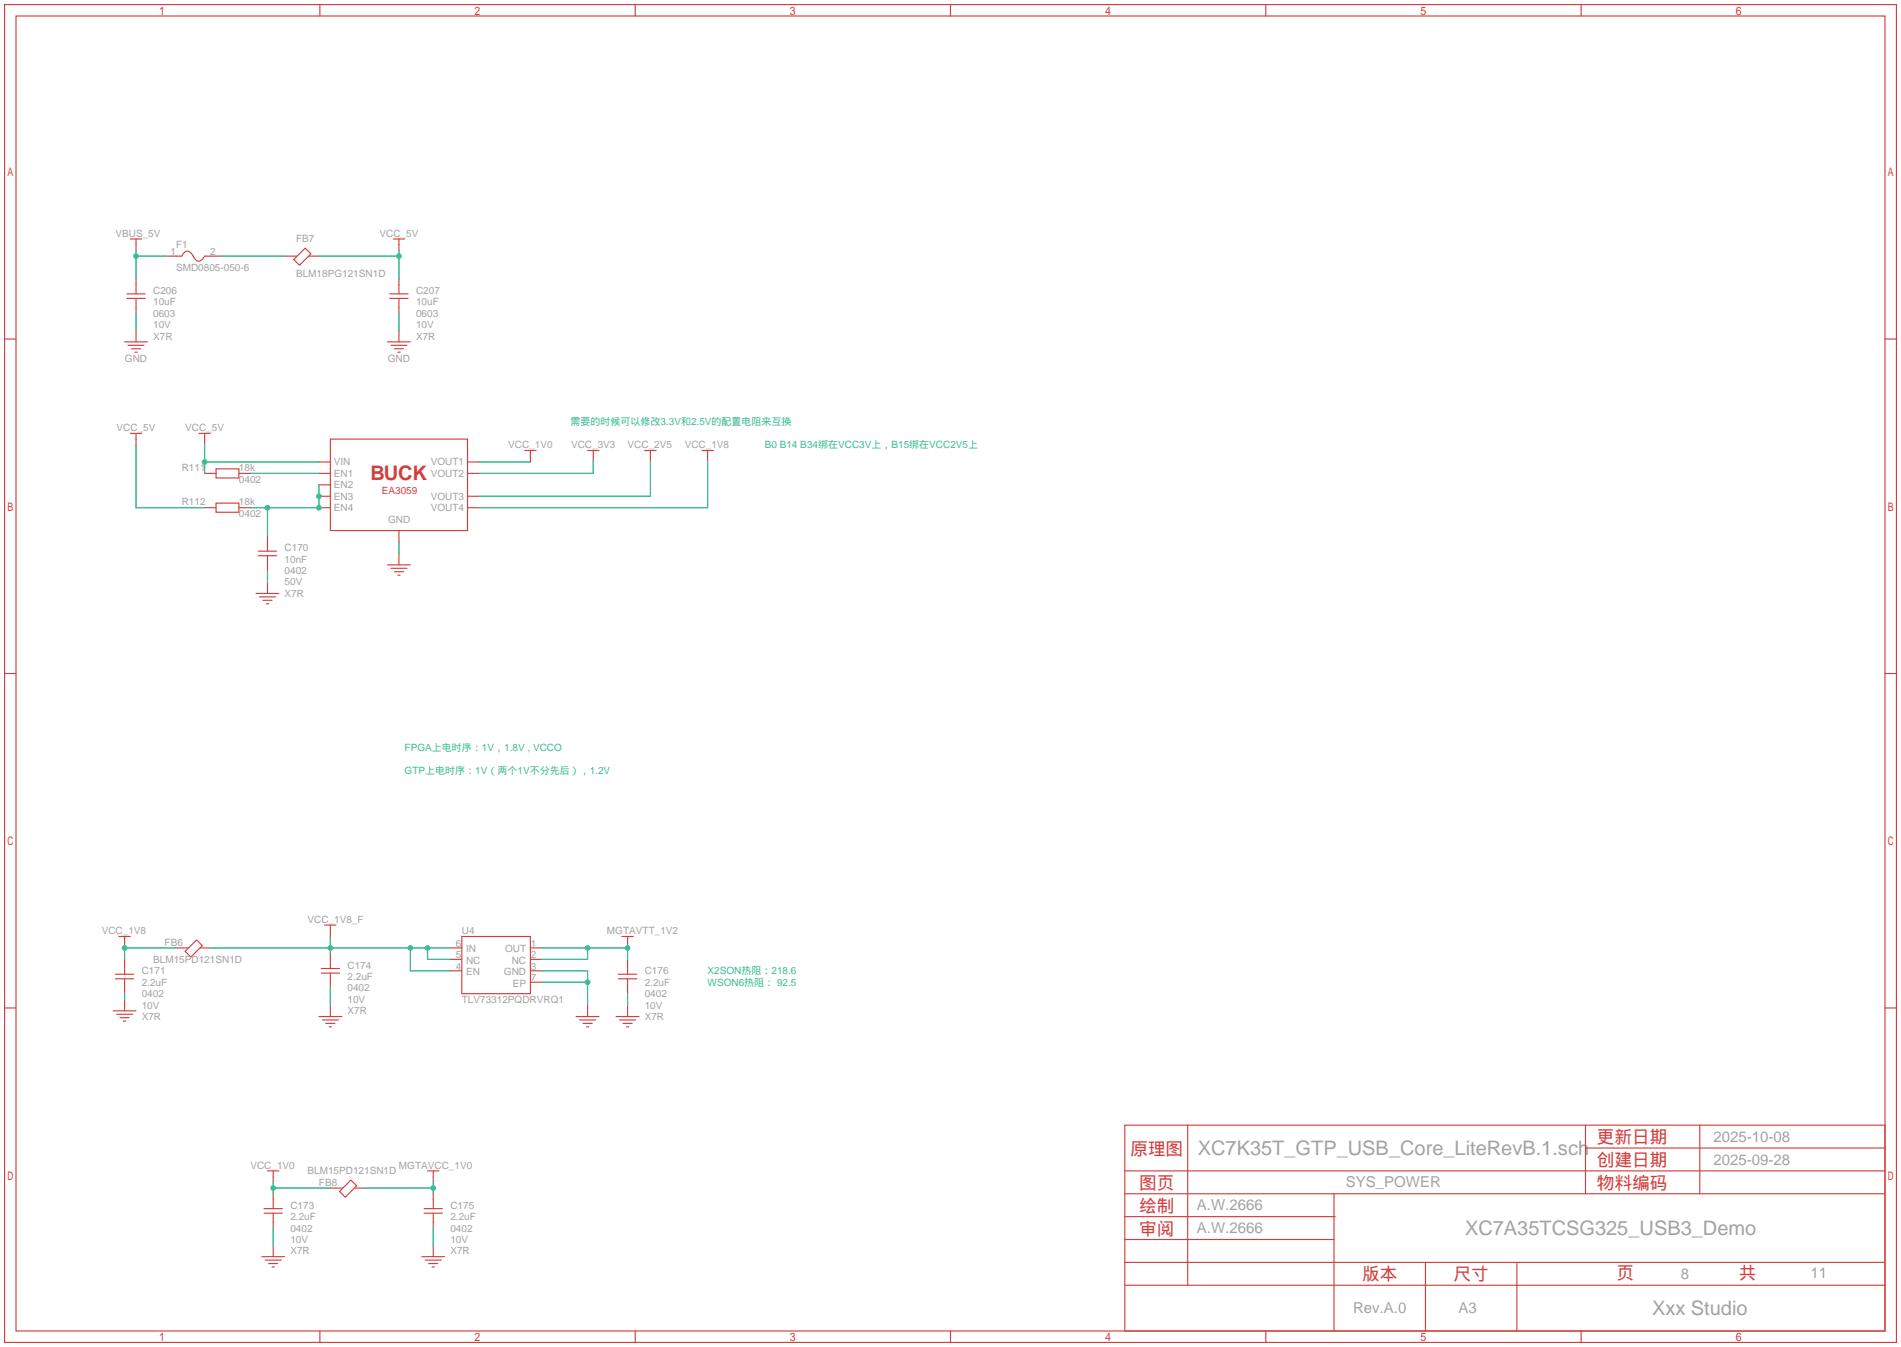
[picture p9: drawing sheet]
<svg xmlns="http://www.w3.org/2000/svg" width="422mm" height="299mm" viewBox="0 0 422 299" stroke-linecap="round" stroke-linejoin="round" font-family="sans-serif">
<defs><g id="words">
<text font-size="4.4" fill="#d43d3d" x="82.3" y="106.7">BUCK</text>
<g font-size="4.4" fill="#a2a2a2">
<text x="266.1" y="256.5">XC7K35T_GTP_USB_Core_LiteRevB.1.sch</text>
<text x="325.5" y="274.3">XC7A35TCSG325_USB3_Demo</text>
<text x="367.1" y="292.1">Xxx Studio</text>
</g>
<g font-size="3.9" fill="#d43d3d">
<text x="251.2" y="256.5">原理图</text>
<text x="354.8" y="253.9">更新日期</text>
<text x="354.8" y="259">创建日期</text>
<text x="253.1" y="269.2">绘制</text>
<text x="253.1" y="264.1">图页</text>
<text x="354.8" y="264.1">物料编码</text>
<text x="253.1" y="274.3">审阅</text>
<text x="302.7" y="284.4">版本</text>
<text x="323" y="284.4">尺寸</text>
<text x="359.2" y="284.2">页</text>
<text x="386.3" y="284.2">共</text>
</g>
<g font-size="3.3" fill="#a2a2a2">
<text x="380.7" y="253.6">2025-10-08</text>
<text x="299.1" y="263.8">SYS_POWER</text>
<text x="380.7" y="258.7">2025-09-28</text>
<text x="265.9" y="268.9">A.W.2666</text>
<text x="265.9" y="273.9">A.W.2666</text>
<text x="373.5" y="284.1">8</text>
<text x="402.3" y="283.8">11</text>
<text x="300.6" y="291.7">Rev.A.0</text>
<text x="324.1" y="291.7">A3</text>
</g>
<g font-size="2.2" fill="#a2a2a2">
<text x="25.7" y="52.6">VBUS_5V</text>
<text x="65.8" y="53.8">FB7</text>
<text x="84.3" y="52.6">VCC_5V</text>
<text x="37.9" y="56.6">1</text>
<text x="39.1" y="55.1">F1</text>
<text x="46.7" y="56.6">2</text>
<text x="34" y="65.3">C206</text>
<text x="39.1" y="60.2">SMD0805-050-6</text>
<text x="65.8" y="61.5">BLM18PG121SN1D</text>
<text x="92.5" y="65.3">C207</text>
<text x="34" y="67.8">10uF</text>
<text x="34" y="70.4">0603</text>
<text x="92.5" y="67.8">10uF</text>
<text x="92.5" y="70.4">0603</text>
<text x="34" y="72.9">10V</text>
<text x="34" y="75.4">X7R</text>
<text x="92.5" y="72.9">10V</text>
<text x="92.5" y="75.4">X7R</text>
<text x="27.8" y="80.5">GND</text>
<text x="86.2" y="80.5">GND</text>
<text x="25.9" y="95.8">VCC_5V</text>
<text x="41.1" y="95.8">VCC_5V</text>
<text x="112.9" y="99.6">VCC_1V0</text>
<text x="126.9" y="99.6">VCC_3V3</text>
<text x="139.4" y="99.6">VCC_2V5</text>
<text x="152.1" y="99.6">VCC_1V8</text>
<text x="40.4" y="104.6">R111</text>
<text x="53.1" y="104.6">18k</text>
<text x="53.1" y="107.2">0402</text>
<text x="74.2" y="103.4">VIN</text>
<text x="74.2" y="105.9">EN1</text>
<text x="95.7" y="103.4">VOUT1</text>
<text x="95.7" y="105.9">VOUT2</text>
<text x="40.4" y="112.3">R112</text>
<text x="53.1" y="112.3">18k</text>
<text x="74.2" y="108.5">EN2</text>
<text x="74.2" y="111">EN3</text>
<text x="74.2" y="113.5">EN4</text>
<text x="95.7" y="111">VOUT3</text>
<text x="95.7" y="113.5">VOUT4</text>
<text x="53.1" y="114.8">0402</text>
<text x="86.2" y="116.1">GND</text>
<text x="63.2" y="122.4">C170</text>
<text x="63.2" y="125">10nF</text>
<text x="63.2" y="127.5">0402</text>
<text x="63.2" y="130">50V</text>
<text x="63.2" y="132.6">X7R</text>
<text x="22.6" y="207.5">VCC_1V8</text>
<text x="68.3" y="205">VCC_1V8_F</text>
<text x="102.6" y="207.5">U4</text>
<text x="134.9" y="207.5">MGTAVTT_1V2</text>
<text x="34" y="213.9">BLM15PD121SN1D</text>
<text x="36.6" y="210.1">FB6</text>
<text x="77.2" y="215.1">C174</text>
<text x="101.3" y="215.4">4</text>
<text x="101.3" y="212.8">5</text>
<text x="101.3" y="210.3">6</text>
<text x="103.6" y="214.1">NC</text>
<text x="103.6" y="211.6">IN</text>
<text x="112.2" y="211.6">OUT</text>
<text x="113.7" y="214.1">NC</text>
<text x="118" y="210.3">1</text>
<text x="118" y="212.8">2</text>
<text x="118" y="215.4">3</text>
<text x="31.5" y="216.4">C171</text>
<text x="31.5" y="218.9">2.2uF</text>
<text x="31.5" y="221.5">0402</text>
<text x="77.2" y="217.7">2.2uF</text>
<text x="77.2" y="220.2">0402</text>
<text x="103.6" y="216.6">EN</text>
<text x="112" y="216.6">GND</text>
<text x="114" y="219.2">EP</text>
<text x="118" y="217.9">7</text>
<text x="143.3" y="216.4">C176</text>
<text x="143.3" y="218.9">2.2uF</text>
<text x="143.3" y="221.5">0402</text>
<text x="31.5" y="224">10V</text>
<text x="31.5" y="226.6">X7R</text>
<text x="77.2" y="222.8">10V</text>
<text x="77.2" y="225.3">X7R</text>
<text x="102.6" y="222.8">TLV73312PQDRVRQ1</text>
<text x="143.3" y="224">10V</text>
<text x="143.3" y="226.6">X7R</text>
<text x="55.6" y="259.6">VCC_1V0</text>
<text x="68.3" y="260.9">BLM15PD121SN1D</text>
<text x="70.9" y="263.4">FB8</text>
<text x="88.6" y="259.6">MGTAVCC_1V0</text>
<text x="64.5" y="268.5">C173</text>
<text x="100.1" y="268.5">C175</text>
<text x="64.5" y="271">2.2uF</text>
<text x="64.5" y="273.6">0402</text>
<text x="100.1" y="271">2.2uF</text>
<text x="100.1" y="273.6">0402</text>
<text x="64.5" y="276.1">10V</text>
<text x="64.5" y="278.6">X7R</text>
<text x="100.1" y="276.1">10V</text>
<text x="100.1" y="278.6">X7R</text>
</g>
<g font-size="2.2" fill="#3dbc91">
<text x="126.7" y="94.5">需要的时候可以修改3.3V和2.5V的配置电阻来互换</text>
<text x="169.9" y="99.6">B0 B14 B34绑在VCC3V上，B15绑在VCC2V5上</text>
<text x="89.9" y="166.9">FPGA上电时序：1V，1.8V , VCCO</text>
<text x="89.9" y="172">GTP上电时序：1V（两个1V不分先后），1.2V</text>
<text x="157.2" y="216.4">X2SON热阻：218.6</text>
<text x="157.2" y="218.9">WSON6热阻： 92.5</text>
</g>
<text font-size="2.2" fill="#d43d3d" x="84.8" y="109.7">EA3059</text>
</g></defs>
<g fill="none" stroke="#d43d3d" stroke-width=".25">
<path d="M1 1h420.4v297.2h-420.4zM3.6 3.6h415.2v292.1h-415.2zM71.1 1v2.6M141.1 1v2.6M211.2 1v2.6M281.3 1v2.6M351.3 1v2.6M29 53.1h2.5M30.2 53.1v2.5M36.6 56.9h3.8l.5-.7a1.26 1.26 0 0 1 2 .7l.5 .7a1.26 1.26 0 0 0 2.1-.7h3.8M87.4 53.1h2.5M88.6 53.1v2.5"/>
<path d="M1 75.3h2.6M27.7 75.9h5.1M28.4 76.7h3.6M29.2 77.5h2M30 78.2h.5M30.2 73.4v2.5M86.1 75.9h5.1M86.9 76.7h3.5M87.6 77.5h2.1M88.4 78.2h.5M88.6 73.4v2.5M418.8 75.3h2.6"/>
<path d="M29 96.3h2.5M30.2 96.3v2.5M44.2 96.3h2.5M45.5 96.3v2.5M45.5 105.2h2.5M45.5 112.8h2.5M48 104.1h5.1v2.1h-5.1zM48 111.8h5.1v2h-5.1zM53.1 105.2h2.5M53.1 112.8h2.5M59.4 119.1v3.3M130.6 100.1h2.5"/>
<path d="M131.8 100.1v2.5M143.3 100.1h2.5M144.5 100.1v2.5M156 100.1h2.5M157.2 100.1v2.5M56.9 131.8h5.1M57.4 123.4h4.1M57.4 122.4h4.1M57.7 132.6h3.5M58.4 133.3h2.1M59.2 134.1h.5M59.4 123.4v3.3"/>
<path d="M59.4 129.3v2.5M86.1 125.5h5.1M86.9 126.2h3.5M87.6 127h2.1M88.4 127.8h.5M88.6 122.9v2.6M1 149.6h2.6M418.8 149.6h2.6M26.4 208h2.6M27.7 208v2.6M39.1 210.6h3.1M44.2 210.6h2.5"/>
<path d="M138.2 208h2.5M139.4 208v2.6M1 223.9h2.6M70.9 225.8h5M71.6 226.6h3.6M72.4 227.3h2M73.2 228.1h.5M73.4 223.3v2.5M418.8 223.9h2.6M249.9 249.9h168.9v45.8h-168.9zM263.9 249.9v35.6M352.3 249.9v15.3"/>
<path d="M352.3 255h66.5M377.7 249.9v15.3M58.2 279.1h5M58.9 279.9h3.6M60.7 276.6v2.5M95 260.1h2.5M96.3 260.1v2.5M249.9 270.3h46.8M249.9 275.3h46.5M249.9 260.1h168.9M249.9 265.2h168.9M296.4 265.2v30.5"/>
<path d="M59.7 280.7h2M60.5 281.4h.5M71.1 295.7v2.5M141.1 295.7v2.5M211.2 295.7v2.5M249.9 285.5h168.9M249.9 280.4h168.9M281.3 295.7v2.5M316.7 280.4v15.3M337.1 280.4v15.3M351.3 295.7v2.5"/>
</g>
<g fill="none" stroke="#3dbd91" stroke-width=".25">
<path d="M30.2 56.9h6.4M30.2 55.6v6.4M49.3 56.9h13.9M70.9 56.9h17.7M88.6 55.6v6.4M30.2 69.6v3.8M88.6 69.6v3.8M30.2 98.8v14h15.3M45.5 98.8v6.4M45.5 102.6h25.4M55.6 105.2h15.3M59.4 112.8v6.3"/>
<path d="M70.9 107.7v5.1h-15.3M106.4 102.6h11.5M131.8 102.6v2.6h-25.4M144.5 102.6v7.6h-38.1M157.2 102.6v10.2h-50.8M59.4 126.7v2.6M88.6 120.4v2.5M46.7 210.6h53.4M73.4 208v3.8M91.2 210.6v5h8.9M95 210.6v2.5h5.1M60.7 272.8v3.8"/>
<path d="M81 263.9h15.3M96.3 262.6v2.6"/>
</g>
<path d="M43.7 208.8l1.3 1.3-2.6 2.5-1.3-1.3z" fill="#fff" stroke="#d43d3d" stroke-width=".25"/>
<path d="M39.1 210.6h-11.4v2.5M27.7 220.7v1.3M139.4 220.7v2.6M60.7 262.6v2.6M60.7 263.9h12.7M96.3 272.8v3.8" fill="none" stroke="#3dbd91" stroke-width=".25"/>
<g fill="none" stroke="#d43d3d" stroke-width=".25">
<path d="M25.7 217.4h4M25.7 216.4h4M27.7 213.1v3.3M27.7 217.4v3.3M71.4 216.2h4M71.4 215.1h4M72.1 205.5h2.6M73.4 205.5v2.5M73.4 211.8v3.3M73.4 216.2v3.3M137.4 217.4h4.1M137.4 216.4h4.1"/>
<path d="M139.4 213.1v3.3M139.4 217.4v3.3M25.1 224.5h5.1M25.9 225.3h3.6M26.7 226.1h2M27.4 226.8h.5M27.7 222v2.5M136.9 225.8h5.1M137.7 226.6h3.5M138.4 227.3h2.1M139.2 228.1h.5M139.4 223.3v2.5"/>
<path d="M58.7 269.5h4M58.7 268.5h4M59.4 260.1h2.6M60.7 260.1v2.5M60.7 265.2v3.3M60.7 269.5v3.3M73.4 263.9h3.1M78.5 263.9h2.5M93.7 279.1h5.1M94.2 269.5h4.1M94.2 268.5h4.1M94.5 279.9h3.5"/>
<path d="M96.3 265.2v3.3M96.3 269.5v3.3M96.3 276.6v2.5M95.2 280.7h2.1M96 281.4h.5"/>
</g>
<path d="M78 262.1l1.2 1.3-2.5 2.5-1.3-1.2z" fill="#fff" stroke="#d43d3d" stroke-width=".25"/>
<g fill="none" stroke="#d43d3d" stroke-width=".25">
<path d="M63.2 56.9h3.1M68.3 56.9h2.6M73.4 97.5h30.5v20.4h-30.5zM70.9 102.6h2.5M70.9 105.2h2.5M70.9 110.2h2.5M70.9 112.8h2.5M70.9 107.7h2.5M88.6 117.9v2.5M103.9 102.6h2.5M103.9 105.2h2.5M103.9 110.2h2.5"/>
<path d="M103.9 112.8h2.5M116.6 100.1h2.5M117.9 100.1v2.5M100.1 210.6h2.5M100.1 213.1h2.5M100.1 215.6h2.5M102.6 208h15.3v12.7h-15.3zM117.9 210.6h2.5M117.9 213.1h2.5M117.9 215.6h2.5M117.9 218.2h2.5M128 225.8h5.1"/>
<path d="M128.8 226.6h3.5M129.5 227.3h2.1M130.3 228.1h.5M130.6 223.3v2.5"/>
</g>
<path d="M73.4 219.5v3.8M120.4 218.2h10.2M120.4 215.6h10.2v7.7M120.4 210.6h19v2.5M130.6 210.6v2.5h-10.2" fill="none" stroke="#3dbd91" stroke-width=".25"/>
<path d="M65.3 57.7l2.5-2.6 1.3 1.3-2.6 2.5z" fill="#fff" stroke="#d43d3d" stroke-width=".25"/>
<path d="M28.2 66.3h4.1M28.2 65.3h4.1M30.2 62v3.3M30.2 66.3v3.3M86.6 66.3h4.1M86.6 65.3h4.1M88.6 62v3.3M88.6 66.3v3.3" fill="none" stroke="#d43d3d" stroke-width=".25"/>
<g fill="#3dbd91">
<circle cx="70.9" cy="110.2" r=".63"/>
<circle cx="70.9" cy="112.8" r=".63"/>
<circle cx="59.4" cy="112.8" r=".63"/>
<circle cx="88.6" cy="56.9" r=".63"/>
<circle cx="30.2" cy="56.9" r=".63"/>
<circle cx="45.5" cy="102.6" r=".63"/>
<circle cx="96.3" cy="263.9" r=".63"/>
<circle cx="73.4" cy="210.6" r=".63"/>
<circle cx="91.2" cy="210.6" r=".63"/>
<circle cx="95" cy="210.6" r=".63"/>
<circle cx="27.7" cy="210.6" r=".63"/>
<circle cx="60.7" cy="263.9" r=".63"/>
<circle cx="130.6" cy="218.2" r=".63"/>
<circle cx="130.6" cy="210.6" r=".63"/>
<circle cx="139.4" cy="210.6" r=".63"/>
</g>
<use href="#words"/>
</svg>
